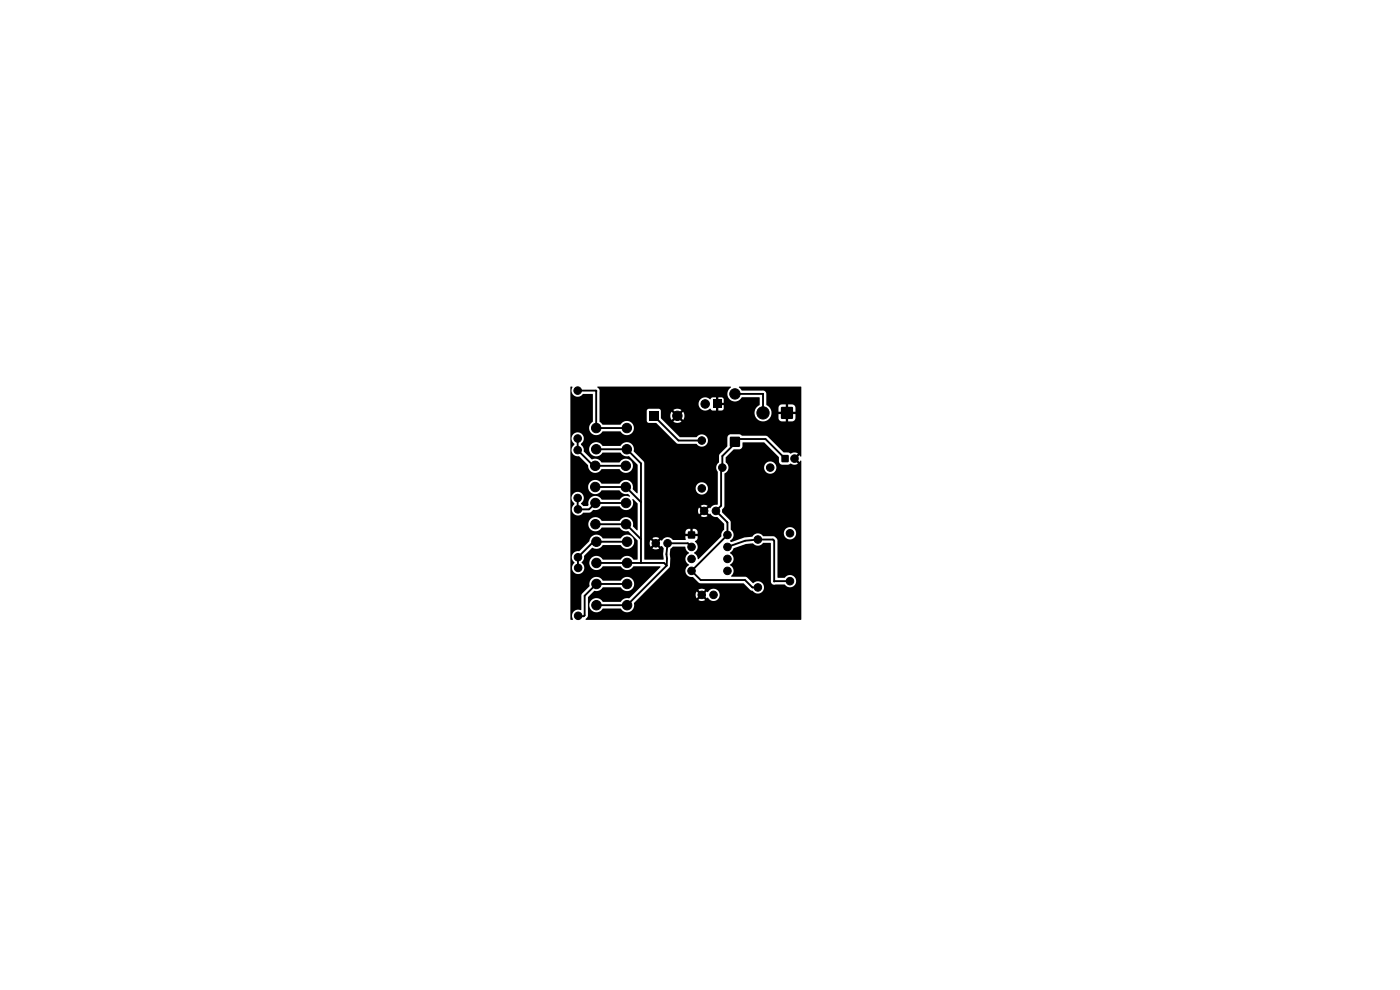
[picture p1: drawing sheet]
<svg xmlns="http://www.w3.org/2000/svg" width="297mm" height="210mm" viewBox="0 0 297 210" stroke-linecap="round" stroke-linejoin="round" font-family="sans-serif">
<g fill="#000" stroke="#000" stroke-width=".21">
<circle cx="122.5" cy="93" r=".8"/>
<circle cx="122.5" cy="82.9" r=".8"/>
<circle cx="122.5" cy="95.5" r=".8"/>
<circle cx="126.3" cy="98.8" r="1"/>
<circle cx="126.5" cy="95.3" r="1"/>
<circle cx="126.5" cy="90.8" r="1"/>
<circle cx="132.8" cy="98.8" r="1"/>
<circle cx="133" cy="95.3" r="1"/>
<circle cx="133" cy="90.8" r="1"/>
<circle cx="143.7" cy="88.2" r="1"/>
<circle cx="148.9" cy="93.4" r=".8"/>
<circle cx="149.6" cy="85.7" r=".9"/>
<circle cx="153.2" cy="99.2" r=".8"/>
<circle cx="155.9" cy="83.6" r="1.1"/>
<circle cx="161.9" cy="87.6" r="1.3"/>
<circle cx="163.4" cy="99.2" r=".8"/>
<circle cx="168.5" cy="97.3" r=".8"/>
<circle cx="122.5" cy="105.6" r=".8"/>
<circle cx="122.6" cy="108" r=".8"/>
<circle cx="122.6" cy="118.2" r=".8"/>
<circle cx="126.3" cy="103.3" r="1"/>
<circle cx="126.3" cy="106.7" r="1"/>
<circle cx="126.3" cy="111.2" r="1"/>
<circle cx="126.5" cy="114.9" r="1"/>
<circle cx="126.5" cy="119.4" r="1"/>
<circle cx="132.8" cy="103.3" r="1"/>
<circle cx="132.8" cy="106.7" r="1"/>
<circle cx="132.8" cy="111.2" r="1"/>
<circle cx="133" cy="114.9" r="1"/>
<circle cx="133" cy="119.4" r="1"/>
<circle cx="139.1" cy="115.2" r=".8"/>
<circle cx="141.6" cy="115.2" r=".8"/>
<circle cx="146.7" cy="116" r=".8"/>
<circle cx="146.7" cy="118.6" r=".8"/>
<circle cx="148.9" cy="103.6" r=".8"/>
<circle cx="149.4" cy="108.4" r=".8"/>
<circle cx="151.9" cy="108.4" r=".8"/>
<circle cx="154.3" cy="113.5" r=".8"/>
<circle cx="154.3" cy="118.6" r=".8"/>
<circle cx="154.3" cy="116" r=".8"/>
<circle cx="160.8" cy="114.4" r=".8"/>
<circle cx="167.6" cy="113.1" r=".8"/>
<circle cx="122.6" cy="130.6" r=".8"/>
<circle cx="122.6" cy="120.5" r=".8"/>
<circle cx="126.5" cy="128.4" r="1"/>
<circle cx="126.5" cy="123.9" r="1"/>
<circle cx="133" cy="128.4" r="1"/>
<circle cx="133" cy="123.9" r="1"/>
<circle cx="146.7" cy="121.1" r=".8"/>
<circle cx="148.9" cy="126.2" r=".8"/>
<circle cx="151.4" cy="126.2" r=".8"/>
<circle cx="154.3" cy="121.1" r=".8"/>
<circle cx="160.8" cy="124.6" r=".8"/>
<circle cx="167.6" cy="123.3" r=".8"/>
</g>
<path d="M121 82.1l.3-.1 .1 .1a1.34 1.34 0 0 0 .5 1.9 1.34 1.34 0 0 0 1.8-.4h2.1v5.9a1.53 1.53 0 0 0-.3 2.4 1.53 1.53 0 0 0 2.4-.4h3.7a1.52 1.52 0 0 0 2.4 .4 1.52 1.52 0 0 0-.1-2.4 1.52 1.52 0 0 0-2.3 .6h-3.8l-.6-.7v-2.2h10v2.1l.1 .3 .4 .1h1.5l4.4 4.4 4.2 .1a1.32 1.32 0 0 0 2 .2 1.32 1.32 0 0 0-.1-2 1.32 1.32 0 0 0-2 .3h-3.5l-4-3.9v-.7h2l.3 1 .7-.8 .4 .4-.8 .7a1.48 1.48 0 0 0 1.8 0l-.8-.7 .4-.4 .8 .7a1.49 1.49 0 0 0-.1-1.7l-.7 .8-.4-.4 .7-.8a1.49 1.49 0 0 0-1.7 .1l.8 .7-.4 .4-.7-.8-.3 .8h-2v-1l-.5-.4h-2.1l-.4 .5h-10v-1.6h21v.2a1.46 1.46 0 0 0 1 1.2 1.46 1.46 0 0 0 1.5-.3l.4 .4h.8v-1h.5v1l.9-.1 .2-.4v-.7h-1v-.5h1v-.7l-.2-.4h-.9v1h-.5v-1h-.8l-.4 .4a1.52 1.52 0 0 0-2.5 .9h-21v-2.4a.78 .78 0 0 0-.4-1v-.2h28.2l.1 .1a1.65 1.65 0 0 0-.3 2.7 1.65 1.65 0 0 0 2.6-.5h3.7v1.6a1.8 1.8 0 0 0-.8 2.5 1.8 1.8 0 0 0 2.5 .7 1.8 1.8 0 0 0 .5-2.6h1.9v.8h1.1v.5h-1.1v1l.4 .5 1.1 .1v-1.2h.5v1.2h1l.3-.2 .2-.4v-1h-1.1v-.5h1.1v-.9l-.1-.3-.4-.3h-1v1.2h-.5v-1.2h-.8a.74 .74 0 0 0-.7 .7h-1.9l-.7-.6v-2.4l-.4-.6h-4.8l-.7-.8 13.2-.1 .1 14.8h-.2l-.2-.2-.7 .6-.3-.3 .6-.7a1.77 1.77 0 0 0-1.6 0l-.3-.2h-1.1l-3.6-3.5-5.2-.1-.5-.3h-2l-.3 .2-.3 .4v2l-1.7 1.8-.1 1.5a1.38 1.38 0 0 0-.2 2l-.1 7a1.84 1.84 0 0 0-1.6 .8l-.1-.1-.7 .6-.4-.3 .7-.7a1.29 1.29 0 0 0-1.4 0l.6 .7-.3 .3-.7-.6a1.29 1.29 0 0 0 0 1.4l.7-.7 .3 .4-.6 .7a1.29 1.29 0 0 0 1.4 0l-.7-.7 .4-.4 .7 .7 .1-.1a1.84 1.84 0 0 0 1.6 .7l1.4 1.4v1.3a1.61 1.61 0 0 0-.6 1.4l-4.8 4.8h-.2l-.2-.7-.6-.7a1.39 1.39 0 0 0 .2-2.4l.5-.5 .1-.6h-1v-.5h1a.85 .85 0 0 0-1-1v1h-.5v-1h-.4a.81 .81 0 0 0-.7 1h1v.5h-1v.8h-2.6a1.43 1.43 0 0 0-2.4 .2l-.2-.2-.7 .7-.3-.4 .6-.7a1.29 1.29 0 0 0-1.4 .1l.7 .6-.4 .4-.7-.6a1.29 1.29 0 0 0 0 1.4l.7-.7 .4 .4-.7 .7a1.29 1.29 0 0 0 1.4-.1l-.6-.6 .3-.4 .7 .7 .2-.2 .4 .5-.1 2.4-4-.1v-15.1h10.9a1.3 1.3 0 0 0 1.8 1.3 1.3 1.3 0 0 0 .3-2.2 1.3 1.3 0 0 0-2.1 .7v.2h-10.9v-5.4l-2.2-2.3a1.58 1.58 0 0 0-.9-1.9 1.58 1.58 0 0 0-2 .7h-3.8a1.52 1.52 0 0 0-2.3-.4 1.52 1.52 0 0 0 .1 2.4 1.52 1.52 0 0 0 2.3-.6h3.7a1.72 1.72 0 0 0 1.9 .8l1.8 1.8v6h-.2l-.8-.8a1.57 1.57 0 0 0-1-1.9 1.57 1.57 0 0 0-1.9 .7h-3.8a1.52 1.52 0 0 0-2.3-.4 1.52 1.52 0 0 0 .1 2.4 1.52 1.52 0 0 0 2.3-.6h3.7a1.72 1.72 0 0 0 1.9 .8l.3 .4v.2a1.74 1.74 0 0 0-2.2 .6h-3.8a1.55 1.55 0 0 0-1.9-.7 1.55 1.55 0 0 0-.9 1.9l-.2 .1h-.8l-.5-.4a1.7 1.7 0 0 0 .4-1.9 1.33 1.33 0 0 0-2.1-.3 1.33 1.33 0 0 0 .2 2.1v.2a1.33 1.33 0 0 0 0 2 1.33 1.33 0 0 0 2-.2l1.4-.1 .8-.5a1.65 1.65 0 0 0 1.7-.8h3.8a1.55 1.55 0 0 0 2.1 .6 1.55 1.55 0 0 0 .6-2.1h.1l1 .9v5.6l-.2 .1-.8-.9a1.55 1.55 0 0 0-1-1.8 1.55 1.55 0 0 0-1.9 .7h-3.8a1.52 1.52 0 0 0-2.3-.4 1.52 1.52 0 0 0 .1 2.4 1.52 1.52 0 0 0 2.3-.6h3.8a1.71 1.71 0 0 0 1.8 .8l2 2v3.9l-.9 .1a1.63 1.63 0 0 0-2.8 0h-3.7a1.52 1.52 0 0 0-2.4-.4 1.52 1.52 0 0 0 .1 2.4 1.52 1.52 0 0 0 2.3-.6h3.8a1.58 1.58 0 0 0 2.7 0h5.6l.1 .2-6.6 6.6a1.82 1.82 0 0 0-1.9 .8h-3.7a1.52 1.52 0 0 0-2.4-.4 1.52 1.52 0 0 0 .1 2.4 1.52 1.52 0 0 0 2.3-.6h3.8a1.55 1.55 0 0 0 2 .7 1.55 1.55 0 0 0 .8-1.9l1.8-1.8h11.3l.2 .8 .7-.7 .3 .4-.7 .7a1.29 1.29 0 0 0 1.5 0l-.7-.7 .4-.4 .6 .7 .2-.1a1.64 1.64 0 0 0 1.8 .6 1.33 1.33 0 0 0 .4-2.2 1.33 1.33 0 0 0-2.2 .4l-.2-.1-.6 .6-.4-.3 .7-.7a1.29 1.29 0 0 0-1.5 0l.7 .7-.3 .3-.7-.6-.2 .6h-11.3l5.7-5.8 .2-3.9 .6-.4h2.5l.1 .1a1.42 1.42 0 0 0 .8 1.1v.2a1.39 1.39 0 0 0 0 2.4 1.37 1.37 0 0 0-.7 1.7 1.37 1.37 0 0 0 1.5 .9l1.2 1.2 .4 .1h9.1l1.5 1.5 .3 .1a1.49 1.49 0 0 0 2.4 0 1.35 1.35 0 0 0-.4-1.8 1.35 1.35 0 0 0-1.8 .2l-1.4-1.3-3.2-.1a1.48 1.48 0 0 0-.3-2.5 1.42 1.42 0 0 0 .8-1.2 1.42 1.42 0 0 0-.8-1.3l.9-1 2.5-.9 1.6-.1a1.36 1.36 0 0 0 2.1-.1h1.5l.1 .1v8.1a.72 .72 0 0 0 1 .6h2a1.32 1.32 0 0 0 2 .2 1.32 1.32 0 0 0-.1-2 1.32 1.32 0 0 0-2 .4h-1.3l-.2-.1v-8.1l-.7-.6-2.3-.1a1.37 1.37 0 0 0-2.3 .2l-1.7 .1-2.7 1-.4-.3a1.44 1.44 0 0 0 .7-1.7h10.8v.2a1.3 1.3 0 0 0 2 1 1.3 1.3 0 0 0 0-2.2 1.3 1.3 0 0 0-2 1h-10.8l-.5-.6-.1-1.9-1.7-1.9v-.5l.5-.8v-6.8l.3-.2a1.29 1.29 0 0 0 .5-1.2h7.6v.2a1.3 1.3 0 0 0 2 1 1.3 1.3 0 0 0 0-2.2 1.3 1.3 0 0 0-2 1h-7.6l-.1-.6-.5-.4v-1l1.7-1.7 1.3-.1 .3-.1 .3-.5 .1-.9h4.5l3.1 3.1v1a.74 .74 0 0 0 .7 .7h1.4a.63 .63 0 0 1 .9-.1h.7l.4-.1-.7-.7 .3-.4 .7 .7 .2-.3h.2l-.1 33.8h-45.6l-.1-.1 .5-.8v-3.9l1.3-1.3a1.83 1.83 0 0 0 1.9-.8h3.8a1.52 1.52 0 0 0 2.3 .4 1.52 1.52 0 0 0-.1-2.4 1.52 1.52 0 0 0-2.3 .6h-3.7a1.55 1.55 0 0 0-2-.7 1.55 1.55 0 0 0-.9 1.9l-1.6 1.8-.1 3.2a1.41 1.41 0 0 0-1.5 .3 1.41 1.41 0 0 0-.3 1.6l-.1 .2-.4-.1v-13.3h.3l.1 .6 .5 .7a1.33 1.33 0 0 0-.2 2 1.33 1.33 0 0 0 2-.1 1.33 1.33 0 0 0-.3-2l.4-.6 .1-.8 1.7-1.7a1.79 1.79 0 0 0 2.3-.6h3.8a1.52 1.52 0 0 0 2.3 .4 1.52 1.52 0 0 0-.1-2.4 1.52 1.52 0 0 0-2.3 .6h-3.7a1.53 1.53 0 0 0-1.7-.7 1.53 1.53 0 0 0-1.2 1.3l-2.2 2.1a1.3 1.3 0 0 0-1.5 1.2h-.3v-25.2h.2l.1 .6 .5 .6a.53 .53 0 0 1-.4 .7 1.35 1.35 0 0 0 .1 1.5 1.35 1.35 0 0 0 1.4 .5l1.9 1.9a1.55 1.55 0 0 0 1.1 1.6 1.55 1.55 0 0 0 1.8-.8h3.7a1.52 1.52 0 0 0 2.4 .4 1.52 1.52 0 0 0-.1-2.4 1.52 1.52 0 0 0-2.3 .6h-3.8a1.69 1.69 0 0 0-2.1-.7l-1.6-1.6-.1-.8-.5-.6a.53 .53 0 0 1 .4-.7 1.3 1.3 0 0 0-.7-1.9 1.3 1.3 0 0 0-1.8 1.1h-.2zM137.7 87.2h2v2h-2zM151.2 84.8h1.8v1.8h-1.8zM154.9 92.7h2v2h-2zM165.8 96.6h1.5v1.4h-1.5zM165.7 86.4h2.5v2.4h-2.5zM146 112.8h1.4v1.4h-1.4z" fill="#000"/>
<g fill="none" stroke="#000" stroke-width=".4">
<path d="M122.5 82.9h4v7.9h6.5M122.5 93v2.5l3.4 3.3h6.9M126.5 95.3h6.5l3 3v21.1M138.7 88.2l5.2 5.3h5M155.9 83.6l5.9-.1 .1 4.1M166.5 97.3l-4.1-4.2h-5.9l-.7 .8v.3l-2.6 2.5v2.5l-.2 .3v7.8l-1.1 1.1 2.4 2.4M122.5 105.6l.1 2.5h2.4l1.3-1.4h6.5M126.3 103.3h6.5l3.2 3.2M126.3 111.2h6.5l3.2 3.2M126.5 119.4h14.4l.5 .6M133 114.9h-7.1l-3.3 3.3v2.3M141.4 120l-8.4 8.4h-6.5"/>
<path d="M146.7 116l-.8-.7h-4.3l-.2 2.3v2.4M154.3 110.8v2.7l-7.6 7.6 1.9 1.9h9.4l1.6 1.6h1.2M154.3 110.8h.1M154.3 116l3.8-1.3 2.7-.2h3.2l.2 .2v8.6h3.4M133 123.9h-6.5l-2.5 2.5v4.1l-.2 .2-1.2-.1"/>
</g>
</svg>
